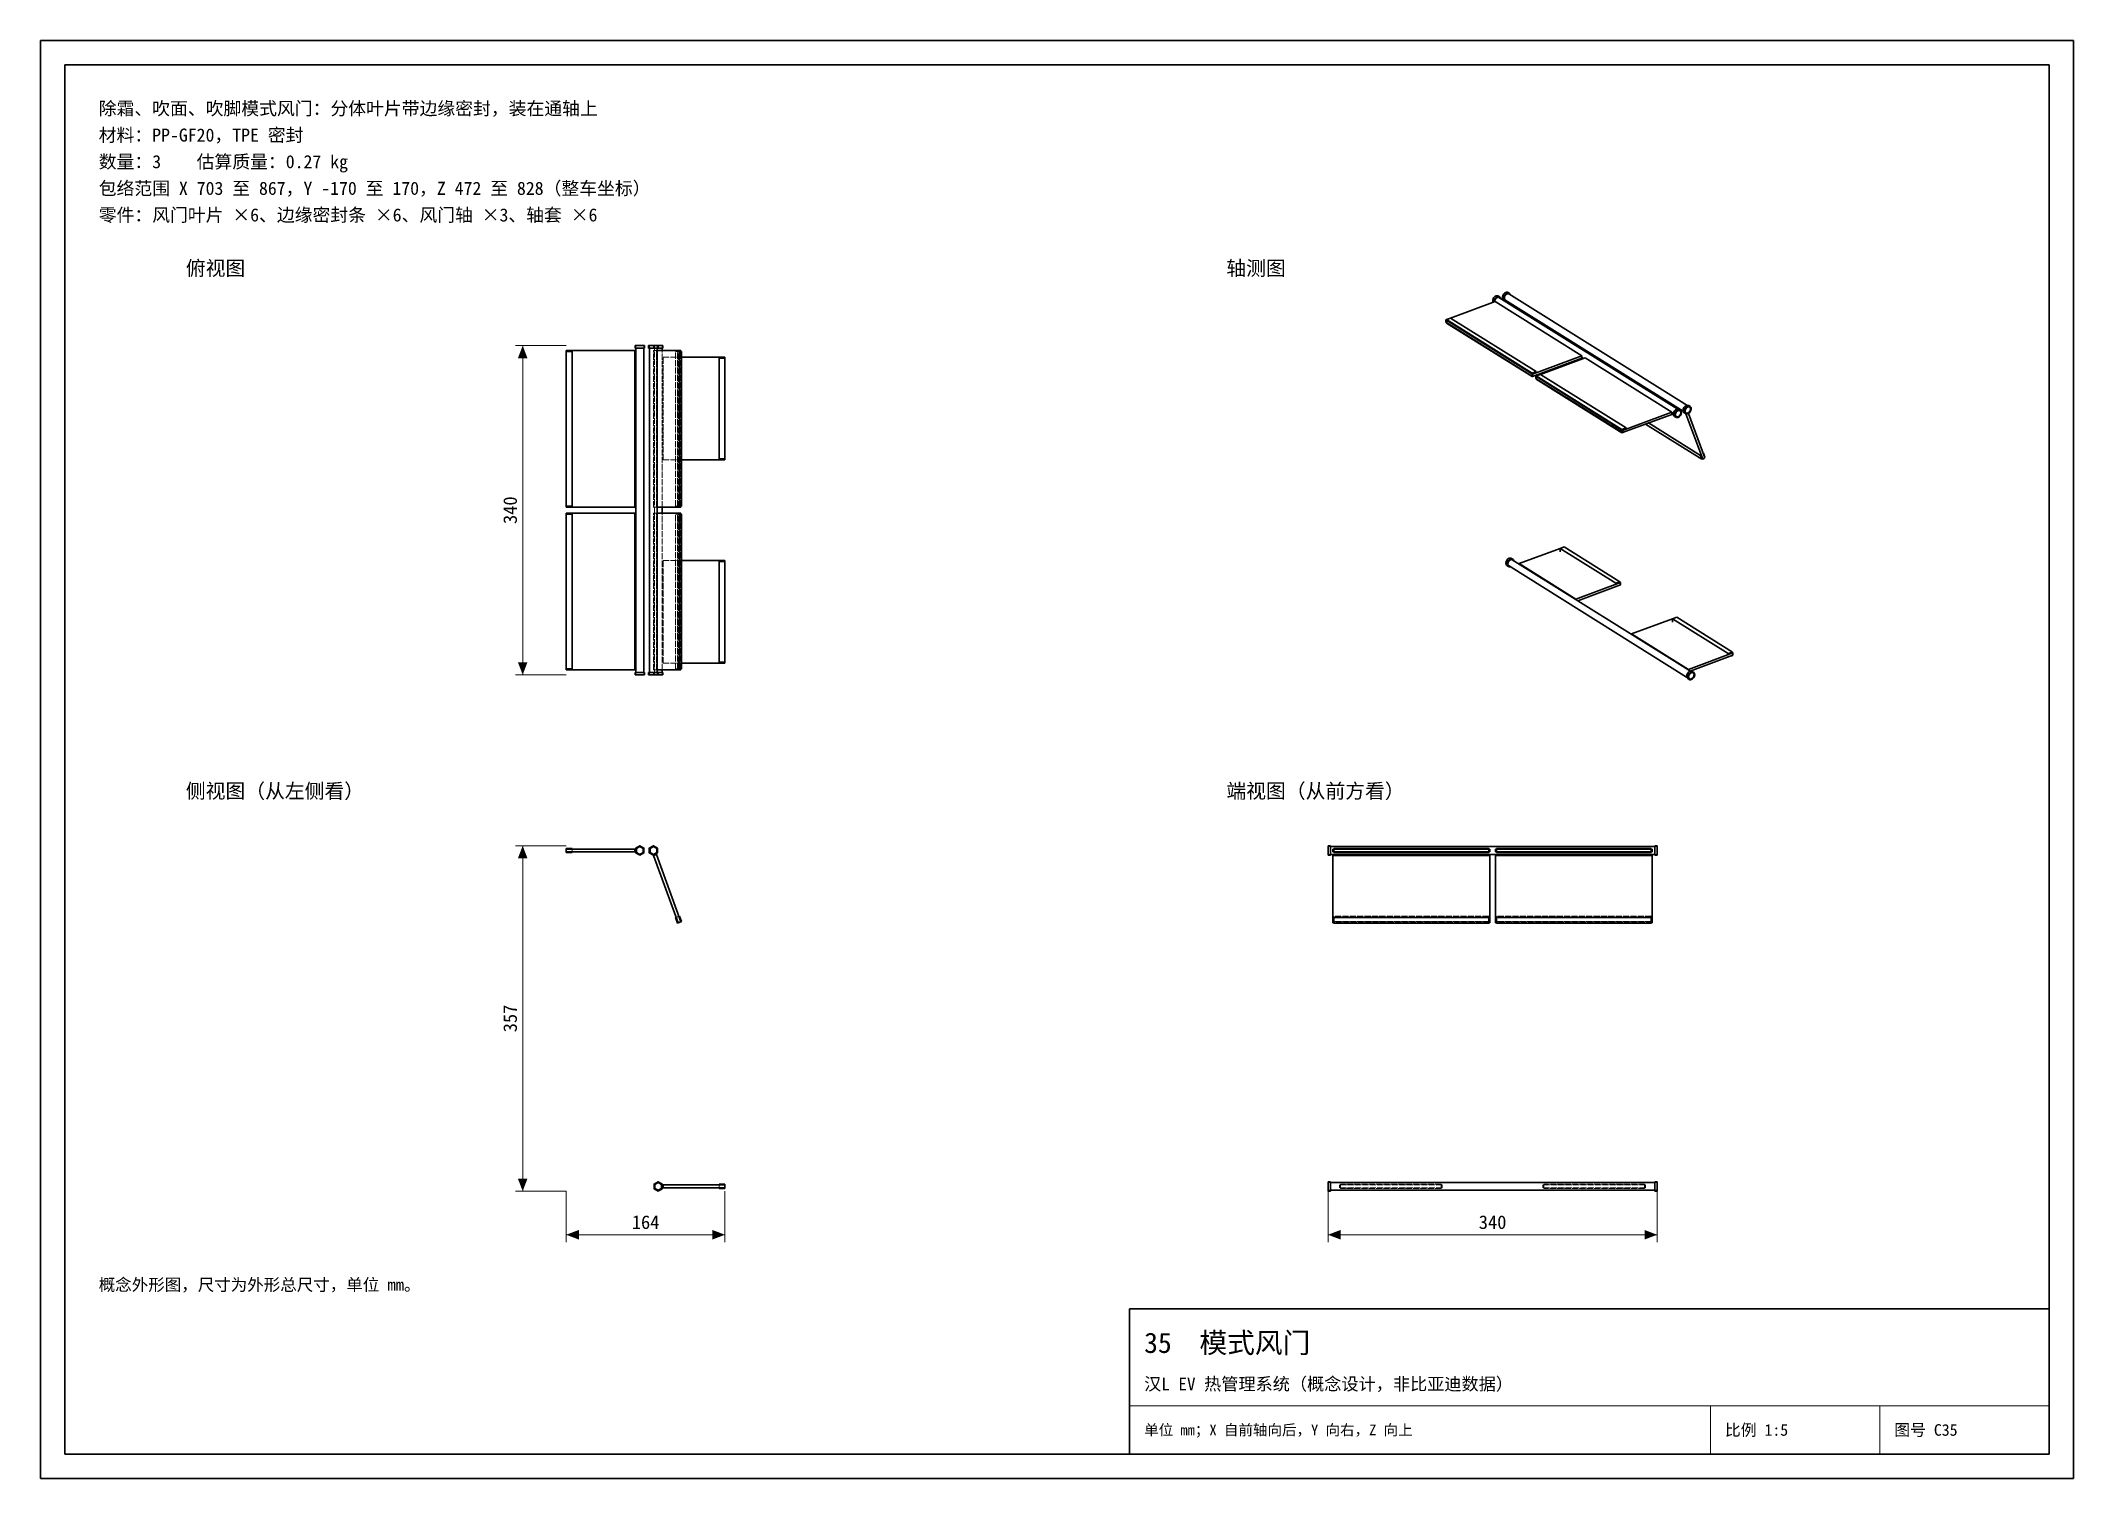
# Model space of a CAD drawing. Header units: millimetres. Extents: x 0 to 420, y 0 to 297.
import ezdxf
from ezdxf.enums import TextEntityAlignment as Align

# ---------------------------------------------------------------- set-up
doc = ezdxf.new("R2010")
doc.units = ezdxf.units.MM
doc.linetypes.add('DASHED', pattern=[1.524, 1.27, -0.254])
for name, color, linetype, lineweight, true_color in [('DIM', 7, 'Continuous', 18, 0x1e5aa0), ('FRAME', 7, 'Continuous', 35, 0x3c3c3c), ('HIDDEN', 7, 'DASHED', 13, 0x969696), ('OUTLINE', 7, 'Continuous', 35, 0x141414), ('TEXT', 7, 'Continuous', 18, 0x141414), ('THIN', 7, 'Continuous', 13, 0x6e6e6e)]:
    doc.layers.add(name, color=color, linetype=linetype, lineweight=lineweight, true_color=true_color)
doc.styles.add('ZH', font='simsun.ttc')

msp = doc.modelspace()

# ---------------------------------------------------------------- texts
at = {"layer": 'DIM', "style": 'ZH'}
for s, p in [('340', (97, 200)), ('357', (97, 95))]:
    msp.add_text(s, height=2.8, rotation=90, dxfattribs=at).set_placement(p, align=Align.MIDDLE_CENTER)
for s, p in [('164', (125, 52.92)), ('340', (300, 52.92))]:
    msp.add_text(s, height=2.8, dxfattribs=at).set_placement(p, align=Align.MIDDLE_CENTER)
at = {"layer": 'TEXT', "style": 'ZH'}
for s, height, p in [('除霜、吹面、吹脚模式风门：分体叶片带边缘密封，装在通轴上', 2.7, (12, 283)), ('材料：PP-GF20，TPE 密封', 2.7, (12, 277.5)), ('数量：3    估算质量：0.27 kg', 2.7, (12, 272)), ('包络范围 X 703 至 867，Y -170 至 170，Z 472 至 828（整车坐标）', 2.7, (12, 266.5)), ('零件：风门叶片 ×6、边缘密封条 ×6、风门轴 ×3、轴套 ×6', 2.7, (12, 261)), ('俯视图', 3, (30, 250)), ('轴测图', 3, (245, 250)), ('侧视图（从左侧看）', 3, (30, 142)), ('端视图（从前方看）', 3, (245, 142)), ('概念外形图，尺寸为外形总尺寸，单位 mm。', 2.5, (12, 40)), ('35  模式风门', 4.2, (228, 28)), ('汉L EV 热管理系统（概念设计，非比亚迪数据）', 2.6, (228, 19.5)), ('单位 mm；X 自前轴向后，Y 向右，Z 向上', 2.2, (228, 10)), ('比例 1:5', 2.4, (348, 10)), ('图号 C35', 2.4, (383, 10))]:
    msp.add_text(s, height=height, dxfattribs=at).set_placement(p, align=Align.MIDDLE_LEFT)

# ---------------------------------------------------------------- hatches: boundary and pattern name
at = {"layer": 'DIM'}
for points in [[(99.6, 234), (98.61, 231.4), (100.59, 231.4)], [(99.6, 166), (100.59, 168.6), (98.61, 168.6)], [(99.6, 130.68), (98.61, 128.08), (100.59, 128.08)], [(99.6, 59.32), (100.59, 61.92), (98.61, 61.92)], [(108.6, 50.32), (111.2, 49.33), (111.2, 51.31)], [(141.4, 50.32), (138.8, 51.31), (138.8, 49.33)], [(266, 50.32), (268.6, 49.33), (268.6, 51.31)], [(334, 50.32), (331.4, 51.31), (331.4, 49.33)]]:
    msp.add_hatch(color=7, dxfattribs=at).paths.add_polyline_path(points)

# ---------------------------------------------------------------- linework, layer by layer
for points in [[(108.6, 234), (98.1, 234)], [(99.6, 166), (99.6, 234)], [(108.6, 166), (98.1, 166)], [(108.6, 130.68), (98.1, 130.68)], [(99.6, 59.32), (99.6, 130.68)], [(108.6, 59.32), (98.1, 59.32)], [(108.6, 59.32), (108.6, 48.82)], [(141.4, 59.32), (141.4, 48.82)], [(266, 59.32), (266, 48.82)], [(334, 59.32), (334, 48.82)], [(108.6, 50.32), (141.4, 50.32)], [(266, 50.32), (334, 50.32)]]:
    msp.add_lwpolyline(points, dxfattribs=at)
at = {"layer": 'FRAME'}
for points in [[(0, 0), (420, 0), (420, 297), (0, 297)], [(5, 5), (415, 5), (415, 292), (5, 292)], [(225, 5), (415, 5), (415, 35), (225, 35)]]:
    msp.add_lwpolyline(points, close=True, dxfattribs=at)
at = {"layer": 'HIDDEN'}
for points in [[(108.6, 200.6), (108.6, 233)], [(122.8, 233), (108.6, 233)], [(108.6, 200.8), (108.6, 232.8)], [(108.6, 200.8), (108.6, 232.8)], [(109.8, 232.8), (108.6, 232.8)], [(109.8, 200.8), (109.8, 232.8)], [(122.8, 200.6), (122.8, 233)], [(124.78, 234), (124.45, 234), (124.13, 234), (123.8, 234), (123.47, 234), (123.15, 234), (122.82, 234)], [(124.78, 233.5), (124.45, 233.5), (124.13, 233.5), (123.8, 233.5), (123.47, 233.5), (123.15, 233.5), (122.82, 233.5)], [(124.61, 234), (124.34, 234), (124.07, 234), (123.8, 234), (123.53, 234), (123.26, 234), (122.99, 234)], [(122.99, 234), (123.13, 234), (123.26, 234), (123.4, 234), (123.53, 234), (123.67, 234), (123.8, 234)], [(122.99, 233.5), (122.99, 234)], [(124.61, 233.5), (124.34, 233.5), (124.07, 233.5), (123.8, 233.5), (123.53, 233.5), (123.26, 233.5), (122.99, 233.5)], [(122.99, 233.5), (123.13, 233.5), (123.26, 233.5), (123.4, 233.5), (123.53, 233.5), (123.67, 233.5), (123.8, 233.5)], [(124.6, 234), (124.33, 234), (124.07, 234), (123.8, 234), (123.53, 234), (123.27, 234), (123, 234)], [(123, 234), (123.13, 234), (123.27, 234), (123.4, 234), (123.53, 234), (123.67, 234), (123.8, 234)], [(123, 233.5), (123, 234)], [(123.8, 234), (123.93, 234), (124.07, 234), (124.2, 234), (124.33, 234), (124.47, 234), (124.6, 234)], [(123.8, 234), (123.94, 234), (124.07, 234), (124.2, 234), (124.34, 234), (124.47, 234), (124.61, 234)], [(123.8, 233.5), (123.94, 233.5), (124.07, 233.5), (124.2, 233.5), (124.34, 233.5), (124.47, 233.5), (124.61, 233.5)], [(124.6, 233.5), (124.6, 234)], [(124.61, 233.5), (124.61, 234)], [(127.58, 234), (127.25, 234), (126.93, 234), (126.6, 234), (126.27, 234), (125.95, 234), (125.62, 234)], [(127.58, 233.5), (127.25, 233.5), (126.93, 233.5), (126.6, 233.5), (126.27, 233.5), (125.95, 233.5), (125.62, 233.5)], [(127.41, 234), (127.14, 234), (126.87, 234), (126.6, 234), (126.33, 234), (126.06, 234), (125.79, 234)], [(125.79, 234), (125.93, 234), (126.06, 234), (126.2, 234), (126.33, 234), (126.47, 234), (126.6, 234)], [(125.79, 233.5), (125.79, 234)], [(127.41, 233.5), (127.14, 233.5), (126.87, 233.5), (126.6, 233.5), (126.33, 233.5), (126.06, 233.5), (125.79, 233.5)], [(125.79, 233.5), (125.93, 233.5), (126.06, 233.5), (126.2, 233.5), (126.33, 233.5), (126.47, 233.5), (126.6, 233.5)], [(127.4, 234), (127.13, 234), (126.87, 234), (126.6, 234), (126.33, 234), (126.07, 234), (125.8, 234)], [(125.8, 234), (125.93, 234), (126.07, 234), (126.2, 234), (126.33, 234), (126.47, 234), (126.6, 234)], [(125.8, 233.5), (125.8, 234)], [(126.6, 234), (126.73, 234), (126.87, 234), (127, 234), (127.13, 234), (127.27, 234), (127.4, 234)], [(126.6, 234), (126.73, 234), (126.87, 234), (127, 234), (127.14, 234), (127.27, 234), (127.41, 234)], [(126.6, 233.5), (126.73, 233.5), (126.87, 233.5), (127, 233.5), (127.14, 233.5), (127.27, 233.5), (127.41, 233.5)], [(128.58, 234), (128.25, 234), (127.93, 234), (127.6, 234), (127.27, 234), (126.95, 234), (126.62, 234)], [(126.62, 234), (126.78, 234), (126.94, 234), (127.1, 234), (127.26, 234), (127.42, 234), (127.58, 234)], [(126.62, 233.5), (126.62, 234)], [(128.58, 233.5), (128.25, 233.5), (127.93, 233.5), (127.6, 233.5), (127.27, 233.5), (126.95, 233.5), (126.62, 233.5)], [(126.62, 233.5), (126.78, 233.5), (126.94, 233.5), (127.1, 233.5), (127.26, 233.5), (127.42, 233.5), (127.58, 233.5)], [(127.22, 233), (126.66, 233)], [(126.66, 200.6), (126.66, 233)], [(126.66, 233), (131.72, 233)], [(128.41, 234), (128.14, 234), (127.87, 234), (127.6, 234), (127.33, 234), (127.06, 234), (126.79, 234)], [(126.79, 234), (126.93, 234), (127.06, 234), (127.2, 234), (127.33, 234), (127.47, 234), (127.6, 234)], [(126.79, 233.5), (126.79, 234)], [(128.41, 233.5), (128.14, 233.5), (127.87, 233.5), (127.6, 233.5), (127.33, 233.5), (127.06, 233.5), (126.79, 233.5)], [(126.79, 233.5), (126.93, 233.5), (127.06, 233.5), (127.2, 233.5), (127.33, 233.5), (127.47, 233.5), (127.6, 233.5)], [(128.4, 234), (128.13, 234), (127.87, 234), (127.6, 234), (127.33, 234), (127.07, 234), (126.8, 234)], [(126.8, 234), (126.93, 234), (127.07, 234), (127.2, 234), (127.33, 234), (127.47, 234), (127.6, 234)], [(126.8, 166), (126.8, 234)], [(127.22, 200.6), (127.22, 233)], [(127.22, 233), (127.4, 233)], [(127.4, 233.5), (127.4, 234)], [(127.41, 233.5), (127.41, 234)], [(127.6, 234), (127.73, 234), (127.87, 234), (128, 234), (128.13, 234), (128.27, 234), (128.4, 234)], [(127.6, 234), (127.73, 234), (127.87, 234), (128, 234), (128.14, 234), (128.28, 234), (128.41, 234)], [(127.6, 233.5), (127.73, 233.5), (127.87, 233.5), (128, 233.5), (128.14, 233.5), (128.28, 233.5), (128.41, 233.5)], [(128.4, 233.5), (128.4, 234)], [(128.4, 200.6), (128.4, 233)], [(128.41, 233.5), (128.41, 234)], [(128.6, 210.4), (128.6, 231.6)], [(128.6, 210.4), (128.6, 231.6)], [(128.6, 231.6), (132.42, 231.6)], [(128.6, 231.6), (141.4, 231.6)], [(132.01, 232.8), (131.18, 232.8)], [(131.18, 200.8), (131.18, 232.8)], [(131.18, 232.8), (131.59, 232.8)], [(132.42, 232.8), (131.59, 232.8)], [(131.59, 200.8), (131.59, 232.8)], [(132.29, 233), (131.72, 233)], [(131.72, 200.6), (131.72, 233)], [(132.29, 200.8), (132.29, 232.8)], [(140.2, 210.6), (140.2, 231.4)], [(140.2, 231.4), (141.4, 231.4)], [(141.4, 210.4), (141.4, 231.6)], [(141.4, 210.6), (141.4, 231.4)], [(141.4, 210.6), (141.4, 231.4)], [(128.6, 210.4), (132.42, 210.4)], [(128.6, 210.4), (141.4, 210.4)], [(140.2, 210.6), (141.4, 210.6)], [(109.8, 200.8), (108.6, 200.8)], [(122.8, 200.6), (108.6, 200.6)], [(108.6, 167), (108.6, 199.4)], [(122.8, 199.4), (108.6, 199.4)], [(108.6, 167.2), (108.6, 199.2)], [(108.6, 167.2), (108.6, 199.2)], [(109.8, 199.2), (108.6, 199.2)], [(109.8, 167.2), (109.8, 199.2)], [(122.8, 167), (122.8, 199.4)], [(127.22, 200.6), (126.66, 200.6)], [(126.66, 200.6), (131.72, 200.6)], [(127.22, 199.4), (126.66, 199.4)], [(126.66, 167), (126.66, 199.4)], [(126.66, 199.4), (131.72, 199.4)], [(127.22, 200.6), (127.4, 200.6)], [(127.22, 167), (127.22, 199.4)], [(127.22, 199.4), (127.4, 199.4)], [(128.4, 167), (128.4, 199.4)], [(132.01, 200.8), (131.18, 200.8)], [(131.18, 200.8), (131.59, 200.8)], [(132.01, 199.2), (131.18, 199.2)], [(131.18, 167.2), (131.18, 199.2)], [(131.18, 199.2), (131.59, 199.2)], [(132.42, 200.8), (131.59, 200.8)], [(132.42, 199.2), (131.59, 199.2)], [(131.59, 167.2), (131.59, 199.2)], [(132.29, 200.6), (131.72, 200.6)], [(132.29, 199.4), (131.72, 199.4)], [(131.72, 167), (131.72, 199.4)], [(132.29, 167.2), (132.29, 199.2)], [(128.6, 168.4), (128.6, 189.6)], [(128.6, 168.4), (128.6, 189.6)], [(128.6, 189.6), (132.42, 189.6)], [(128.6, 189.6), (141.4, 189.6)], [(140.2, 168.6), (140.2, 189.4)], [(140.2, 189.4), (141.4, 189.4)], [(141.4, 168.4), (141.4, 189.6)], [(141.4, 168.6), (141.4, 189.4)], [(141.4, 168.6), (141.4, 189.4)], [(128.6, 168.4), (132.42, 168.4)], [(128.6, 168.4), (141.4, 168.4)], [(140.2, 168.6), (141.4, 168.6)], [(109.8, 167.2), (108.6, 167.2)], [(122.8, 167), (108.6, 167)], [(122.82, 166.5), (122.98, 166.5), (123.15, 166.5), (123.31, 166.5), (123.47, 166.5), (123.64, 166.5), (123.8, 166.5)], [(122.82, 166), (122.98, 166), (123.15, 166), (123.31, 166), (123.47, 166), (123.64, 166), (123.8, 166)], [(124.61, 166.5), (124.34, 166.5), (124.07, 166.5), (123.8, 166.5), (123.53, 166.5), (123.26, 166.5), (122.99, 166.5)], [(122.99, 166.5), (123.13, 166.5), (123.26, 166.5), (123.4, 166.5), (123.53, 166.5), (123.67, 166.5), (123.8, 166.5)], [(122.99, 166.5), (122.99, 166)], [(124.61, 166), (124.34, 166), (124.07, 166), (123.8, 166), (123.53, 166), (123.26, 166), (122.99, 166)], [(122.99, 166), (123.13, 166), (123.26, 166), (123.4, 166), (123.53, 166), (123.67, 166), (123.8, 166)], [(123, 166), (123, 166.5)], [(124.6, 166), (124.33, 166), (124.07, 166), (123.8, 166), (123.53, 166), (123.27, 166), (123, 166)], [(123, 166), (123.13, 166), (123.27, 166), (123.4, 166), (123.53, 166), (123.67, 166), (123.8, 166)], [(123.8, 166.5), (123.96, 166.5), (124.13, 166.5), (124.29, 166.5), (124.45, 166.5), (124.62, 166.5), (124.78, 166.5)], [(123.8, 166.5), (123.94, 166.5), (124.07, 166.5), (124.2, 166.5), (124.34, 166.5), (124.47, 166.5), (124.61, 166.5)], [(123.8, 166), (123.93, 166), (124.07, 166), (124.2, 166), (124.33, 166), (124.47, 166), (124.6, 166)], [(123.8, 166), (123.96, 166), (124.13, 166), (124.29, 166), (124.45, 166), (124.62, 166), (124.78, 166)], [(123.8, 166), (123.94, 166), (124.07, 166), (124.2, 166), (124.34, 166), (124.47, 166), (124.61, 166)], [(124.6, 166), (124.6, 166.5)], [(124.61, 166.5), (124.61, 166)], [(125.62, 166.5), (125.78, 166.5), (125.95, 166.5), (126.11, 166.5), (126.27, 166.5), (126.44, 166.5), (126.6, 166.5)], [(125.62, 166), (125.78, 166), (125.95, 166), (126.11, 166), (126.27, 166), (126.44, 166), (126.6, 166)], [(127.41, 166.5), (127.14, 166.5), (126.87, 166.5), (126.6, 166.5), (126.33, 166.5), (126.06, 166.5), (125.79, 166.5)], [(125.79, 166.5), (125.93, 166.5), (126.06, 166.5), (126.2, 166.5), (126.33, 166.5), (126.47, 166.5), (126.6, 166.5)], [(125.79, 166.5), (125.79, 166)], [(127.41, 166), (127.14, 166), (126.87, 166), (126.6, 166), (126.33, 166), (126.06, 166), (125.79, 166)], [(125.79, 166), (125.93, 166), (126.06, 166), (126.2, 166), (126.33, 166), (126.47, 166), (126.6, 166)], [(125.8, 166), (125.8, 166.5)], [(127.4, 166), (127.13, 166), (126.87, 166), (126.6, 166), (126.33, 166), (126.07, 166), (125.8, 166)], [(125.8, 166), (125.93, 166), (126.07, 166), (126.2, 166), (126.33, 166), (126.47, 166), (126.6, 166)], [(126.6, 166.5), (126.76, 166.5), (126.93, 166.5), (127.09, 166.5), (127.25, 166.5), (127.42, 166.5), (127.58, 166.5)], [(126.6, 166.5), (126.73, 166.5), (126.87, 166.5), (127, 166.5), (127.14, 166.5), (127.27, 166.5), (127.41, 166.5)], [(126.6, 166), (126.73, 166), (126.87, 166), (127, 166), (127.13, 166), (127.27, 166), (127.4, 166)], [(126.6, 166), (126.76, 166), (126.93, 166), (127.09, 166), (127.25, 166), (127.42, 166), (127.58, 166)], [(126.6, 166), (126.73, 166), (126.87, 166), (127, 166), (127.14, 166), (127.27, 166), (127.41, 166)], [(127.58, 166.5), (127.42, 166.5), (127.26, 166.5), (127.1, 166.5), (126.94, 166.5), (126.78, 166.5), (126.62, 166.5)], [(126.62, 166.5), (126.78, 166.5), (126.95, 166.5), (127.11, 166.5), (127.27, 166.5), (127.44, 166.5), (127.6, 166.5)], [(126.62, 166.5), (126.62, 166)], [(127.58, 166), (127.42, 166), (127.26, 166), (127.1, 166), (126.94, 166), (126.78, 166), (126.62, 166)], [(126.62, 166), (126.78, 166), (126.95, 166), (127.11, 166), (127.27, 166), (127.44, 166), (127.6, 166)], [(127.22, 167), (126.66, 167)], [(126.66, 167), (131.72, 167)], [(128.41, 166.5), (128.14, 166.5), (127.87, 166.5), (127.6, 166.5), (127.33, 166.5), (127.06, 166.5), (126.79, 166.5)], [(126.79, 166.5), (126.93, 166.5), (127.06, 166.5), (127.2, 166.5), (127.33, 166.5), (127.47, 166.5), (127.6, 166.5)], [(126.79, 166.5), (126.79, 166)], [(128.41, 166), (128.14, 166), (127.87, 166), (127.6, 166), (127.33, 166), (127.06, 166), (126.79, 166)], [(126.79, 166), (126.93, 166), (127.06, 166), (127.2, 166), (127.33, 166), (127.47, 166), (127.6, 166)], [(128.4, 166), (128.13, 166), (127.87, 166), (127.6, 166), (127.33, 166), (127.07, 166), (126.8, 166)], [(126.8, 166), (126.93, 166), (127.07, 166), (127.2, 166), (127.33, 166), (127.47, 166), (127.6, 166)], [(127.22, 167), (127.4, 167)], [(127.4, 166), (127.4, 166.5)], [(127.41, 166.5), (127.41, 166)], [(127.6, 166.5), (127.76, 166.5), (127.93, 166.5), (128.09, 166.5), (128.25, 166.5), (128.42, 166.5), (128.58, 166.5)], [(127.6, 166.5), (127.73, 166.5), (127.87, 166.5), (128, 166.5), (128.14, 166.5), (128.28, 166.5), (128.41, 166.5)], [(127.6, 166), (127.73, 166), (127.87, 166), (128, 166), (128.13, 166), (128.27, 166), (128.4, 166)], [(127.6, 166), (127.76, 166), (127.93, 166), (128.09, 166), (128.25, 166), (128.42, 166), (128.58, 166)], [(127.6, 166), (127.73, 166), (127.87, 166), (128, 166), (128.14, 166), (128.28, 166), (128.41, 166)], [(128.4, 166), (128.4, 166.5)], [(128.41, 166.5), (128.41, 166)], [(132.01, 167.2), (131.18, 167.2)], [(131.18, 167.2), (131.59, 167.2)], [(132.42, 167.2), (131.59, 167.2)], [(132.29, 167), (131.72, 167)], [(123.8, 128.72), (124.65, 129.21), (124.65, 130.19), (123.8, 130.68), (122.95, 130.19), (122.95, 129.21), (123.8, 128.72)], [(123.8, 130.68), (124.65, 130.19), (124.65, 129.21), (123.8, 128.72), (122.95, 129.21), (122.95, 130.19), (123.8, 130.68)], [(123.8, 130.68), (124.65, 130.19), (124.65, 129.21), (123.8, 128.72), (122.95, 129.21), (122.95, 130.19), (123.8, 130.68)], [(123.8, 128.89), (124.5, 129.3), (124.5, 130.11), (123.8, 130.51), (123.1, 130.11), (123.1, 129.3), (123.8, 128.89)], [(123.8, 130.51), (124.5, 130.11), (124.5, 129.3), (123.8, 128.89), (123.1, 129.3), (123.1, 130.11), (123.8, 130.51)], [(123.8, 130.51), (124.5, 130.11), (124.5, 129.3), (123.8, 128.89), (123.1, 129.3), (123.1, 130.11), (123.8, 130.51)], [(123.8, 130.5), (124.49, 130.1), (124.49, 129.3), (123.8, 128.9), (123.11, 129.3), (123.11, 130.1), (123.8, 130.5)], [(126.6, 128.72), (127.45, 129.21), (127.45, 130.19), (126.6, 130.68), (125.75, 130.19), (125.75, 129.21), (126.6, 128.72)], [(126.6, 130.68), (127.45, 130.19), (127.45, 129.21), (126.6, 128.72), (125.75, 129.21), (125.75, 130.19), (126.6, 130.68)], [(126.6, 130.68), (127.45, 130.19), (127.45, 129.21), (126.6, 128.72), (125.75, 129.21), (125.75, 130.19), (126.6, 130.68)], [(126.6, 128.89), (127.3, 129.3), (127.3, 130.11), (126.6, 130.51), (125.9, 130.11), (125.9, 129.3), (126.6, 128.89)], [(126.6, 130.51), (127.3, 130.11), (127.3, 129.3), (126.6, 128.89), (125.9, 129.3), (125.9, 130.11), (126.6, 130.51)], [(126.6, 130.51), (127.3, 130.11), (127.3, 129.3), (126.6, 128.89), (125.9, 129.3), (125.9, 130.11), (126.6, 130.51)], [(126.6, 130.5), (127.29, 130.1), (127.29, 129.3), (126.6, 128.9), (125.91, 129.3), (125.91, 130.1), (126.6, 130.5)], [(266, 130.68), (266, 130.35), (266, 130.03), (266, 129.7), (266, 129.37), (266, 129.05), (266, 128.72)], [(266, 130.68), (266, 130.35), (266, 130.03), (266, 129.7), (266, 129.37), (266, 129.05), (266, 128.72)], [(266, 128.72), (266, 129.05), (266, 129.37), (266, 129.7), (266, 130.03), (266, 130.35), (266, 130.68)], [(266.5, 130.68), (266, 130.68)], [(266, 130.51), (266, 130.24), (266, 129.97), (266, 129.7), (266, 129.43), (266, 129.16), (266, 128.89)], [(266, 128.89), (266, 129.16), (266, 129.43), (266, 129.7), (266, 129.97), (266, 130.24), (266, 130.51)], [(266.5, 130.51), (266, 130.51)], [(266, 130.51), (266, 130.24), (266, 129.97), (266, 129.7), (266, 129.43), (266, 129.16), (266, 128.89)], [(266, 128.89), (266, 129.16), (266, 129.43), (266, 129.7), (266, 129.97), (266, 130.24), (266, 130.51)], [(266.5, 130.51), (266, 130.51)], [(266, 130.5), (266, 130.23), (266, 129.97), (266, 129.7), (266, 129.43), (266, 129.17), (266, 128.9)], [(266, 128.9), (266, 129.17), (266, 129.43), (266, 129.7), (266, 129.97), (266, 130.23), (266, 130.5)], [(266.5, 130.5), (266, 130.5)], [(266, 130.5), (266, 130.23), (266, 129.97), (266, 129.7), (266, 129.43), (266, 129.17), (266, 128.9)], [(266, 128.9), (266, 129.17), (266, 129.43), (266, 129.7), (266, 129.97), (266, 130.23), (266, 130.5)], [(334, 130.5), (266, 130.5)], [(266.5, 130.68), (266.5, 130.35), (266.5, 130.03), (266.5, 129.7), (266.5, 129.37), (266.5, 129.05), (266.5, 128.72)], [(266.5, 130.68), (266.5, 130.35), (266.5, 130.03), (266.5, 129.7), (266.5, 129.37), (266.5, 129.05), (266.5, 128.72)], [(266.5, 128.72), (266.5, 129.05), (266.5, 129.37), (266.5, 129.7), (266.5, 130.03), (266.5, 130.35), (266.5, 130.68)], [(266.5, 130.51), (266.5, 130.24), (266.5, 129.97), (266.5, 129.7), (266.5, 129.43), (266.5, 129.16), (266.5, 128.89)], [(266.5, 128.89), (266.5, 129.16), (266.5, 129.43), (266.5, 129.7), (266.5, 129.97), (266.5, 130.24), (266.5, 130.51)], [(266.5, 130.51), (266.5, 130.24), (266.5, 129.97), (266.5, 129.7), (266.5, 129.43), (266.5, 129.16), (266.5, 128.89)], [(266.5, 128.89), (266.5, 129.16), (266.5, 129.43), (266.5, 129.7), (266.5, 129.97), (266.5, 130.24), (266.5, 130.51)], [(333.5, 128.72), (333.5, 129.05), (333.5, 129.37), (333.5, 129.7), (333.5, 130.03), (333.5, 130.35), (333.5, 130.68)], [(333.5, 128.72), (333.5, 129.05), (333.5, 129.37), (333.5, 129.7), (333.5, 130.03), (333.5, 130.35), (333.5, 130.68)], [(333.5, 130.68), (333.5, 130.35), (333.5, 130.03), (333.5, 129.7), (333.5, 129.37), (333.5, 129.05), (333.5, 128.72)], [(333.5, 130.68), (334, 130.68)], [(333.5, 128.89), (333.5, 129.16), (333.5, 129.43), (333.5, 129.7), (333.5, 129.97), (333.5, 130.24), (333.5, 130.51)], [(333.5, 130.51), (333.5, 130.24), (333.5, 129.97), (333.5, 129.7), (333.5, 129.43), (333.5, 129.16), (333.5, 128.89)], [(333.5, 128.89), (333.5, 129.16), (333.5, 129.43), (333.5, 129.7), (333.5, 129.97), (333.5, 130.24), (333.5, 130.51)], [(333.5, 130.51), (333.5, 130.24), (333.5, 129.97), (333.5, 129.7), (333.5, 129.43), (333.5, 129.16), (333.5, 128.89)], [(333.5, 130.51), (334, 130.51)], [(333.5, 130.51), (334, 130.51)], [(334, 130.5), (333.5, 130.5)], [(334, 128.72), (334, 129.05), (334, 129.37), (334, 129.7), (334, 130.03), (334, 130.35), (334, 130.68)], [(334, 128.72), (334, 129.05), (334, 129.37), (334, 129.7), (334, 130.03), (334, 130.35), (334, 130.68)], [(334, 130.68), (334, 130.35), (334, 130.03), (334, 129.7), (334, 129.37), (334, 129.05), (334, 128.72)], [(334, 128.89), (334, 129.16), (334, 129.43), (334, 129.7), (334, 129.97), (334, 130.24), (334, 130.51)], [(334, 130.51), (334, 130.24), (334, 129.97), (334, 129.7), (334, 129.43), (334, 129.16), (334, 128.89)], [(334, 128.89), (334, 129.16), (334, 129.43), (334, 129.7), (334, 129.97), (334, 130.24), (334, 130.51)], [(334, 130.51), (334, 130.24), (334, 129.97), (334, 129.7), (334, 129.43), (334, 129.16), (334, 128.89)], [(334, 130.5), (334, 130.23), (334, 129.97), (334, 129.7), (334, 129.43), (334, 129.17), (334, 128.9)], [(334, 128.9), (334, 129.17), (334, 129.43), (334, 129.7), (334, 129.97), (334, 130.23), (334, 130.5)], [(334, 130.5), (334, 130.23), (334, 129.97), (334, 129.7), (334, 129.43), (334, 129.17), (334, 128.9)], [(334, 128.9), (334, 129.17), (334, 129.43), (334, 129.7), (334, 129.97), (334, 130.23), (334, 130.5)], [(108.6, 129.26), (108.6, 130.14)], [(109.8, 130.14), (108.6, 130.14)], [(108.6, 129.26), (108.6, 130.14)], [(108.6, 129.26), (108.6, 130.14)], [(109.8, 130.14), (108.6, 130.14)], [(109.8, 130.14), (108.6, 130.14)], [(108.6, 129.4), (108.6, 130)], [(122.8, 130), (108.6, 130)], [(108.6, 129.4), (108.6, 130)], [(108.6, 129.4), (108.6, 130)], [(122.8, 130), (108.6, 130)], [(122.8, 130), (108.6, 130)], [(108.6, 129.4), (108.6, 130)], [(122.8, 129.4), (108.6, 129.4)], [(122.8, 129.4), (108.6, 129.4)], [(122.8, 129.4), (108.6, 129.4)], [(109.8, 129.26), (108.6, 129.26)], [(109.8, 129.26), (108.6, 129.26)], [(109.8, 129.26), (108.6, 129.26)], [(109.8, 129.26), (109.8, 130.14)], [(109.8, 129.26), (109.8, 130.14)], [(109.8, 129.26), (109.8, 130.14)], [(109.8, 129.4), (109.8, 130)], [(122.8, 129.4), (122.8, 130)], [(122.8, 129.4), (122.8, 130)], [(122.8, 129.4), (122.8, 130)], [(127.22, 128.86), (126.66, 128.66)], [(127.22, 128.86), (126.66, 128.66)], [(127.22, 128.86), (126.66, 128.66)], [(126.66, 128.66), (131.72, 114.75)], [(126.66, 128.66), (131.72, 114.75)], [(126.66, 128.66), (131.72, 114.75)], [(127.22, 128.86), (132.29, 114.96)], [(127.22, 128.86), (132.29, 114.96)], [(127.22, 128.86), (132.29, 114.96)], [(266.5, 128.9), (266, 128.9)], [(334, 128.9), (266, 128.9)], [(266.5, 128.89), (266, 128.89)], [(266.5, 128.89), (266, 128.89)], [(266.5, 128.72), (266, 128.72)], [(267, 129.4), (267, 130)], [(299.4, 130), (267, 130)], [(299.4, 129.4), (267, 129.4)], [(267, 128.86), (267, 114.96)], [(267.2, 129.26), (267.2, 130.14)], [(299.2, 130.14), (267.2, 130.14)], [(299.2, 129.26), (267.2, 129.26)], [(299.2, 129.26), (299.2, 130.14)], [(299.4, 129.4), (299.4, 130)], [(299.4, 128.86), (299.4, 114.96)], [(300.6, 129.4), (300.6, 130)], [(333, 130), (300.6, 130)], [(333, 129.4), (300.6, 129.4)], [(300.6, 128.86), (300.6, 114.96)], [(300.8, 129.26), (300.8, 130.14)], [(332.8, 130.14), (300.8, 130.14)], [(332.8, 129.26), (300.8, 129.26)], [(332.8, 129.26), (332.8, 130.14)], [(333, 129.4), (333, 130)], [(333, 128.86), (333, 114.96)], [(334, 128.9), (333.5, 128.9)], [(333.5, 128.89), (334, 128.89)], [(333.5, 128.89), (334, 128.89)], [(333.5, 128.72), (334, 128.72)], [(132.01, 116.13), (131.18, 115.83)], [(132.01, 116.13), (131.18, 115.83)], [(132.01, 116.13), (131.18, 115.83)], [(131.18, 115.83), (131.59, 114.7)], [(131.18, 115.83), (131.59, 114.7)], [(131.18, 115.83), (131.59, 114.7)], [(131.88, 116.08), (131.31, 115.88)], [(132.42, 115), (131.59, 114.7)], [(132.42, 115), (131.59, 114.7)], [(132.42, 115), (131.59, 114.7)], [(132.29, 114.96), (131.72, 114.75)], [(132.29, 114.96), (131.72, 114.75)], [(132.29, 114.96), (131.72, 114.75)], [(132.29, 114.96), (131.72, 114.75)], [(132.01, 116.13), (132.42, 115)], [(132.01, 116.13), (132.42, 115)], [(132.01, 116.13), (132.42, 115)], [(299.4, 114.96), (267, 114.96)], [(267, 114.96), (267, 114.75)], [(299.2, 116.13), (267.2, 116.13)], [(267.2, 116.13), (267.2, 115.83)], [(267.2, 116.13), (267.2, 115)], [(299.2, 115), (267.2, 115)], [(267.2, 115), (267.2, 114.7)], [(299.2, 114.75), (267.2, 114.75)], [(299.2, 116.13), (299.2, 115.83)], [(299.2, 116.13), (299.2, 115)], [(299.2, 115), (299.2, 114.7)], [(299.4, 114.96), (299.4, 114.75)], [(333, 114.96), (300.6, 114.96)], [(300.6, 114.96), (300.6, 114.75)], [(332.8, 116.13), (300.8, 116.13)], [(300.8, 116.13), (300.8, 115.83)], [(300.8, 116.13), (300.8, 115)], [(332.8, 115), (300.8, 115)], [(300.8, 115), (300.8, 114.7)], [(332.8, 114.75), (300.8, 114.75)], [(332.8, 116.13), (332.8, 115.83)], [(332.8, 116.13), (332.8, 115)], [(332.8, 115), (332.8, 114.7)], [(333, 114.96), (333, 114.75)], [(127.6, 59.32), (128.45, 59.81), (128.45, 60.79), (127.6, 61.28), (126.75, 60.79), (126.75, 59.81), (127.6, 59.32)], [(127.6, 61.28), (128.45, 60.79), (128.45, 59.81), (127.6, 59.32), (126.75, 59.81), (126.75, 60.79), (127.6, 61.28)], [(127.6, 61.28), (128.45, 60.79), (128.45, 59.81), (127.6, 59.32), (126.75, 59.81), (126.75, 60.79), (127.6, 61.28)], [(127.6, 59.49), (128.3, 59.89), (128.3, 60.7), (127.6, 61.11), (126.9, 60.7), (126.9, 59.89), (127.6, 59.49)], [(127.6, 61.11), (128.3, 60.7), (128.3, 59.89), (127.6, 59.49), (126.9, 59.89), (126.9, 60.7), (127.6, 61.11)], [(127.6, 61.11), (128.3, 60.7), (128.3, 59.89), (127.6, 59.49), (126.9, 59.89), (126.9, 60.7), (127.6, 61.11)], [(127.6, 61.1), (128.29, 60.7), (128.29, 59.9), (127.6, 59.5), (126.91, 59.9), (126.91, 60.7), (127.6, 61.1)], [(128.6, 60.6), (128.6, 60)], [(128.6, 60.6), (141.4, 60.6)], [(128.6, 60.6), (128.6, 60)], [(128.6, 60.6), (128.6, 60)], [(128.6, 60.6), (141.4, 60.6)], [(128.6, 60.6), (141.4, 60.6)], [(128.6, 60), (141.4, 60)], [(128.6, 60), (141.4, 60)], [(128.6, 60), (141.4, 60)], [(140.2, 60.74), (140.2, 59.86)], [(140.2, 60.74), (141.4, 60.74)], [(140.2, 60.74), (140.2, 59.86)], [(140.2, 60.74), (140.2, 59.86)], [(140.2, 60.74), (141.4, 60.74)], [(140.2, 60.74), (141.4, 60.74)], [(140.2, 60.6), (140.2, 60)], [(140.2, 59.86), (141.4, 59.86)], [(140.2, 59.86), (141.4, 59.86)], [(140.2, 59.86), (141.4, 59.86)], [(141.4, 60.74), (141.4, 59.86)], [(141.4, 60.74), (141.4, 59.86)], [(141.4, 60.74), (141.4, 59.86)], [(141.4, 60.6), (141.4, 60)], [(141.4, 60.6), (141.4, 60)], [(141.4, 60.6), (141.4, 60)], [(141.4, 60.6), (141.4, 60)], [(266, 61.28), (266, 60.95), (266, 60.63), (266, 60.3), (266, 59.97), (266, 59.65), (266, 59.32)], [(266, 61.11), (266, 60.84), (266, 60.57), (266, 60.3), (266, 60.03), (266, 59.76), (266, 59.49)], [(266, 59.49), (266, 59.76), (266, 60.03), (266, 60.3), (266, 60.57), (266, 60.84), (266, 61.11)], [(266.5, 61.11), (266, 61.11)], [(266, 61.1), (266, 60.83), (266, 60.57), (266, 60.3), (266, 60.03), (266, 59.77), (266, 59.5)], [(266, 59.5), (266, 59.77), (266, 60.03), (266, 60.3), (266, 60.57), (266, 60.83), (266, 61.1)], [(266.5, 61.1), (266, 61.1)], [(266.5, 59.5), (266, 59.5)], [(266.5, 59.49), (266, 59.49)], [(266.5, 61.28), (266.5, 60.95), (266.5, 60.63), (266.5, 60.3), (266.5, 59.97), (266.5, 59.65), (266.5, 59.32)], [(266.5, 61.11), (266.5, 60.84), (266.5, 60.57), (266.5, 60.3), (266.5, 60.03), (266.5, 59.76), (266.5, 59.49)], [(266.5, 59.49), (266.5, 59.76), (266.5, 60.03), (266.5, 60.3), (266.5, 60.57), (266.5, 60.84), (266.5, 61.11)], [(289.6, 60.6), (268.4, 60.6)], [(268.4, 60.6), (268.4, 60)], [(289.6, 60.6), (268.4, 60.6)], [(268.4, 60.6), (268.4, 60)], [(289.6, 60), (268.4, 60)], [(289.6, 60), (268.4, 60)], [(289.4, 60.74), (268.6, 60.74)], [(268.6, 60.74), (268.6, 59.86)], [(289.4, 60.74), (268.6, 60.74)], [(268.6, 60.74), (268.6, 59.86)], [(289.4, 59.86), (268.6, 59.86)], [(289.4, 59.86), (268.6, 59.86)], [(289.4, 60.74), (289.4, 59.86)], [(289.4, 60.74), (289.4, 59.86)], [(289.6, 60.6), (289.6, 60)], [(289.6, 60.6), (289.6, 60)], [(331.6, 60.6), (310.4, 60.6)], [(310.4, 60.6), (310.4, 60)], [(331.6, 60.6), (310.4, 60.6)], [(310.4, 60.6), (310.4, 60)], [(331.6, 60), (310.4, 60)], [(331.6, 60), (310.4, 60)], [(331.4, 60.74), (310.6, 60.74)], [(310.6, 60.74), (310.6, 59.86)], [(331.4, 60.74), (310.6, 60.74)], [(310.6, 60.74), (310.6, 59.86)], [(331.4, 59.86), (310.6, 59.86)], [(331.4, 59.86), (310.6, 59.86)], [(331.4, 60.74), (331.4, 59.86)], [(331.4, 60.74), (331.4, 59.86)], [(331.6, 60.6), (331.6, 60)], [(331.6, 60.6), (331.6, 60)], [(333.5, 59.32), (333.5, 59.65), (333.5, 59.97), (333.5, 60.3), (333.5, 60.63), (333.5, 60.95), (333.5, 61.28)], [(333.5, 59.49), (333.5, 59.76), (333.5, 60.03), (333.5, 60.3), (333.5, 60.57), (333.5, 60.84), (333.5, 61.11)], [(333.5, 61.11), (333.5, 60.84), (333.5, 60.57), (333.5, 60.3), (333.5, 60.03), (333.5, 59.76), (333.5, 59.49)], [(333.5, 61.11), (334, 61.11)], [(334, 61.1), (333.5, 61.1)], [(334, 59.5), (333.5, 59.5)], [(333.5, 59.49), (334, 59.49)], [(334, 59.32), (334, 59.65), (334, 59.97), (334, 60.3), (334, 60.63), (334, 60.95), (334, 61.28)], [(334, 59.49), (334, 59.76), (334, 60.03), (334, 60.3), (334, 60.57), (334, 60.84), (334, 61.11)], [(334, 61.11), (334, 60.84), (334, 60.57), (334, 60.3), (334, 60.03), (334, 59.76), (334, 59.49)], [(334, 61.1), (334, 60.83), (334, 60.57), (334, 60.3), (334, 60.03), (334, 59.77), (334, 59.5)], [(334, 59.5), (334, 59.77), (334, 60.03), (334, 60.3), (334, 60.57), (334, 60.83), (334, 61.1)]]:
    msp.add_lwpolyline(points, dxfattribs=at)
at = {"layer": 'OUTLINE'}
for points in [[(300.07, 242.92), (300.02, 243.19), (300.05, 243.46), (300.14, 243.71), (300.29, 243.93), (300.49, 244.12), (300.72, 244.26)], [(300.29, 243.01), (300.31, 243.23), (300.38, 243.45), (300.49, 243.65), (300.63, 243.83), (300.8, 243.98), (301, 244.08)], [(300.42, 243.05), (300.43, 243.24), (300.48, 243.42), (300.57, 243.59), (300.69, 243.73), (300.83, 243.86), (301, 243.95)], [(300.72, 244.26), (300.8, 244.28), (300.88, 244.29), (300.96, 244.3), (301.04, 244.29), (301.12, 244.27), (301.19, 244.23)], [(301, 244.08), (301.07, 244.11), (301.16, 244.12), (301.24, 244.12), (301.32, 244.12), (301.4, 244.09), (301.47, 244.06)], [(301, 243.95), (301.06, 243.97), (301.13, 243.98), (301.19, 243.98), (301.26, 243.97), (301.33, 243.96), (301.39, 243.93)], [(301.47, 244.06), (301.19, 244.23)], [(338.13, 220.93), (301.31, 243.96)], [(301.39, 243.93), (301.4, 243.92), (301.41, 243.91), (301.42, 243.9), (301.43, 243.89), (301.44, 243.88), (301.45, 243.88)], [(301.47, 244.06), (301.52, 244.02), (301.57, 243.97), (301.61, 243.91), (301.64, 243.86), (301.67, 243.79), (301.68, 243.73)], [(302.26, 243.47), (302.07, 243.71), (302.03, 244.02), (302.1, 244.33), (302.25, 244.61), (302.46, 244.84), (302.73, 245)], [(302.54, 243.29), (302.35, 243.54), (302.31, 243.85), (302.38, 244.16), (302.53, 244.43), (302.74, 244.67), (303.01, 244.83)], [(302.62, 243.42), (302.46, 243.63), (302.43, 243.88), (302.49, 244.14), (302.61, 244.37), (302.79, 244.56), (303.01, 244.69)], [(302.73, 245), (302.81, 245.02), (302.89, 245.04), (302.97, 245.04), (303.05, 245.03), (303.13, 245.01), (303.21, 244.97)], [(303.01, 244.83), (303.09, 244.85), (303.17, 244.87), (303.25, 244.87), (303.33, 244.86), (303.41, 244.84), (303.48, 244.8)], [(303.01, 244.69), (303.07, 244.71), (303.14, 244.72), (303.21, 244.73), (303.27, 244.72), (303.34, 244.7), (303.4, 244.67)], [(303.48, 244.8), (303.21, 244.97)], [(340.15, 221.68), (303.33, 244.71)], [(303.4, 244.67), (303.41, 244.66), (303.42, 244.66), (303.43, 244.65), (303.44, 244.64), (303.45, 244.63), (303.46, 244.62)], [(303.48, 244.8), (303.54, 244.76), (303.58, 244.71), (303.62, 244.66), (303.65, 244.6), (303.68, 244.54), (303.7, 244.47)], [(291.32, 239.69), (290.46, 239.37)], [(300.55, 243.1), (291.32, 239.69)], [(309.02, 228.62), (291.32, 239.69)], [(318.47, 231.9), (300.55, 243.1)], [(302.54, 243.29), (302.26, 243.47)], [(302.93, 243.24), (302.86, 243.23), (302.79, 243.23), (302.73, 243.23), (302.66, 243.24), (302.6, 243.26), (302.54, 243.29)], [(339.38, 220.45), (302.56, 243.47)], [(302.69, 243.39), (302.68, 243.39), (302.67, 243.4), (302.66, 243.41), (302.64, 243.41), (302.63, 243.42), (302.62, 243.42)], [(303.36, 242.97), (303.51, 242.59)], [(290.46, 239.37), (290.35, 239.32)], [(290.35, 238.85), (290.35, 239.32)], [(308.26, 228.12), (290.35, 239.32)], [(308.26, 227.64), (290.35, 238.85)], [(290.46, 238.67), (290.46, 239.37)], [(308.15, 228.3), (290.46, 239.37)], [(308.15, 227.6), (290.46, 238.67)], [(108.6, 232.8), (108.6, 233)], [(122.8, 233), (108.6, 233)], [(108.6, 200.8), (108.6, 232.8)], [(109.8, 232.8), (108.6, 232.8)], [(109.8, 200.8), (109.8, 232.8)], [(122.8, 200.6), (122.8, 233)], [(122.82, 234), (122.98, 234), (123.15, 234), (123.31, 234), (123.47, 234), (123.64, 234), (123.8, 234)], [(122.82, 233.5), (122.82, 234)], [(122.82, 233.5), (122.98, 233.5), (123.15, 233.5), (123.31, 233.5), (123.47, 233.5), (123.64, 233.5), (123.8, 233.5)], [(123, 166.5), (123, 233.5)], [(123.8, 234), (123.96, 234), (124.13, 234), (124.29, 234), (124.45, 234), (124.62, 234), (124.78, 234)], [(123.8, 233.5), (123.96, 233.5), (124.13, 233.5), (124.29, 233.5), (124.45, 233.5), (124.62, 233.5), (124.78, 233.5)], [(124.6, 166.5), (124.6, 233.5)], [(124.78, 233.5), (124.78, 234)], [(125.62, 234), (125.78, 234), (125.95, 234), (126.11, 234), (126.27, 234), (126.44, 234), (126.6, 234)], [(125.62, 233.5), (125.62, 234)], [(125.62, 233.5), (125.78, 233.5), (125.95, 233.5), (126.11, 233.5), (126.27, 233.5), (126.44, 233.5), (126.6, 233.5)], [(125.8, 166.5), (125.8, 233.5)], [(126.6, 234), (126.76, 234), (126.93, 234), (127.09, 234), (127.25, 234), (127.42, 234), (127.58, 234)], [(126.6, 233.5), (126.76, 233.5), (126.93, 233.5), (127.09, 233.5), (127.25, 233.5), (127.42, 233.5), (127.58, 233.5)], [(127.4, 166.5), (127.4, 233.5)], [(127.4, 233), (132.29, 233)], [(127.58, 234), (127.58, 234), (127.59, 234), (127.59, 234), (127.59, 234), (127.6, 234), (127.6, 234)], [(127.58, 233.5), (127.58, 234)], [(127.58, 233.5), (127.58, 233.5), (127.59, 233.5), (127.59, 233.5), (127.59, 233.5), (127.6, 233.5), (127.6, 233.5)], [(127.6, 234), (127.76, 234), (127.93, 234), (128.09, 234), (128.25, 234), (128.42, 234), (128.58, 234)], [(127.6, 233.5), (127.76, 233.5), (127.93, 233.5), (128.09, 233.5), (128.25, 233.5), (128.42, 233.5), (128.58, 233.5)], [(128.4, 233), (128.4, 233.5)], [(128.58, 233.5), (128.58, 234)], [(132.01, 200.8), (132.01, 232.8)], [(132.01, 232.8), (132.42, 232.8)], [(132.29, 232.8), (132.29, 233)], [(132.42, 200.8), (132.42, 232.8)], [(132.42, 231.6), (141.4, 231.6)], [(140.2, 210.6), (140.2, 231.4)], [(140.2, 231.4), (141.4, 231.4)], [(141.4, 231.4), (141.4, 231.6)], [(141.4, 210.6), (141.4, 231.4)], [(318.47, 231.9), (308.26, 228.12)], [(318.47, 231.42), (308.26, 227.64)], [(319.14, 231.48), (309.9, 228.06)], [(318.47, 231.42), (318.47, 231.9)], [(318.76, 231.34), (318.47, 231.52)], [(337.06, 220.27), (319.14, 231.48)], [(321.28, 231.76), (321.43, 231.38)], [(321.95, 231.35), (322.09, 230.97)], [(309.02, 228.62), (308.15, 228.3)], [(308.15, 227.6), (308.15, 228.3)], [(309.02, 227.92), (308.15, 227.6)], [(308.26, 227.64), (308.26, 228.12)], [(309.04, 227.74), (308.93, 227.7)], [(308.93, 227.23), (308.93, 227.7)], [(326.85, 216.5), (308.93, 227.7)], [(326.85, 216.02), (308.93, 227.23)], [(309.02, 228.4), (309.02, 228.62)], [(309.02, 227.92), (309.02, 227.92)], [(309.9, 228.06), (309.04, 227.75)], [(309.04, 227.05), (309.04, 227.75)], [(326.74, 216.68), (309.04, 227.75)], [(326.74, 215.98), (309.04, 227.05)], [(327.6, 217), (309.9, 228.06)], [(313.24, 229.3), (313.05, 229.41)], [(313.84, 229.52), (313.66, 229.64)], [(337.06, 220.27), (326.85, 216.5)], [(337.06, 219.8), (326.85, 216.02)], [(337.06, 219.8), (337.06, 220.27)], [(337.36, 219.7), (337.06, 219.9)], [(338.52, 220.88), (338.14, 220.93), (337.79, 220.75), (337.53, 220.46), (337.37, 220.09), (337.37, 219.7), (337.58, 219.38)], [(337.58, 219.38), (337.86, 219.2)], [(338.8, 220.71), (338.42, 220.76), (338.07, 220.58), (337.8, 220.28), (337.65, 219.92), (337.64, 219.52), (337.86, 219.2)], [(337.94, 219.34), (337.79, 219.54), (337.75, 219.79), (337.81, 220.05), (337.93, 220.27), (338.11, 220.46), (338.33, 220.59)], [(338.72, 220.58), (338.4, 220.62), (338.11, 220.47), (337.9, 220.23), (337.77, 219.93), (337.76, 219.6), (337.94, 219.33)], [(337.86, 219.2), (337.93, 219.17), (338.01, 219.14), (338.09, 219.13), (338.17, 219.14), (338.25, 219.15), (338.33, 219.18)], [(337.94, 219.34), (337.88, 219.38)], [(338.71, 220.57), (338.89, 220.31), (338.88, 219.99), (338.76, 219.69), (338.54, 219.45), (338.26, 219.3), (337.94, 219.34)], [(337.94, 219.33), (338, 219.3), (338.06, 219.28), (338.13, 219.28), (338.2, 219.28), (338.26, 219.29), (338.33, 219.31)], [(338.33, 219.18), (338.6, 219.34), (338.81, 219.57), (338.96, 219.85), (339.03, 220.15), (338.99, 220.47), (338.8, 220.71)], [(338.33, 220.59), (338.39, 220.61), (338.46, 220.62), (338.52, 220.63), (338.59, 220.62), (338.65, 220.6), (338.71, 220.57)], [(338.33, 219.31), (338.55, 219.44), (338.73, 219.64), (338.85, 219.87), (338.91, 220.12), (338.88, 220.38), (338.72, 220.58)], [(338.52, 220.88), (338.8, 220.71)], [(338.71, 220.57), (338.65, 220.61)], [(340.54, 221.63), (340.15, 221.68), (339.8, 221.5), (339.54, 221.2), (339.39, 220.84), (339.38, 220.44), (339.59, 220.12)], [(339.59, 220.12), (339.87, 219.95)], [(340.81, 221.45), (340.43, 221.51), (340.08, 221.33), (339.82, 221.03), (339.66, 220.66), (339.66, 220.27), (339.87, 219.95)], [(340.73, 221.32), (340.41, 221.37), (340.12, 221.22), (339.91, 220.97), (339.78, 220.67), (339.77, 220.34), (339.95, 220.08)], [(339.96, 220.09), (339.8, 220.29), (339.77, 220.54), (339.82, 220.79), (339.95, 221.02), (340.12, 221.21), (340.34, 221.34)], [(339.87, 219.95), (339.94, 219.91), (340.02, 219.89), (340.1, 219.88), (340.18, 219.88), (340.26, 219.9), (340.34, 219.92)], [(339.96, 220.09), (339.89, 220.13)], [(339.95, 220.08), (340.01, 220.05), (340.08, 220.03), (340.14, 220.02), (340.21, 220.03), (340.28, 220.04), (340.34, 220.06)], [(339.95, 219.91), (343.47, 210.52)], [(340.73, 221.32), (340.9, 221.05), (340.89, 220.73), (340.77, 220.43), (340.56, 220.19), (340.27, 220.04), (339.96, 220.09)], [(340.34, 219.92), (340.61, 220.08), (340.83, 220.31), (340.97, 220.59), (341.04, 220.9), (341, 221.21), (340.81, 221.45)], [(340.34, 221.34), (340.4, 221.36), (340.47, 221.37), (340.54, 221.37), (340.6, 221.36), (340.67, 221.35), (340.73, 221.32)], [(340.34, 220.06), (340.57, 220.19), (340.74, 220.38), (340.86, 220.61), (340.92, 220.87), (340.89, 221.12), (340.73, 221.32)], [(340.45, 219.97), (343.88, 210.83)], [(340.54, 221.63), (340.81, 221.45)], [(340.73, 221.32), (340.66, 221.36)], [(327.6, 217), (326.74, 216.68)], [(326.74, 215.98), (326.74, 216.68)], [(327.6, 216.3), (326.74, 215.98)], [(326.85, 216.02), (326.85, 216.5)], [(327.6, 216.77), (327.6, 217)], [(327.6, 216.3), (327.6, 216.3)], [(343.27, 210.52), (331.63, 217.79)], [(342.97, 211.31), (332.24, 218.02)], [(132.42, 210.4), (141.4, 210.4)], [(140.2, 210.6), (141.4, 210.6)], [(141.4, 210.4), (141.4, 210.6)], [(343.13, 211.43), (342.97, 211.31)], [(342.97, 211.31), (343.27, 210.52)], [(343.36, 210.59), (343.27, 210.52)], [(343.47, 210.52), (343.36, 210.59)], [(343.88, 210.83), (343.47, 210.52)], [(343.57, 211.76), (343.52, 211.79)], [(343.57, 211.76), (343.54, 211.74)], [(343.57, 211.76), (343.86, 210.98)], [(343.86, 210.98), (343.83, 210.95)], [(108.6, 200.6), (108.6, 200.8)], [(109.8, 200.8), (108.6, 200.8)], [(122.8, 200.6), (108.6, 200.6)], [(108.6, 199.2), (108.6, 199.4)], [(122.8, 199.4), (108.6, 199.4)], [(108.6, 167.2), (108.6, 199.2)], [(109.8, 199.2), (108.6, 199.2)], [(109.8, 167.2), (109.8, 199.2)], [(122.8, 167), (122.8, 199.4)], [(127.4, 200.6), (132.29, 200.6)], [(127.4, 199.4), (132.29, 199.4)], [(128.4, 199.4), (128.4, 200.6)], [(132.01, 200.8), (132.42, 200.8)], [(132.01, 167.2), (132.01, 199.2)], [(132.01, 199.2), (132.42, 199.2)], [(132.29, 200.6), (132.29, 200.8)], [(132.29, 199.2), (132.29, 199.4)], [(132.42, 167.2), (132.42, 199.2)], [(132.42, 189.6), (141.4, 189.6)], [(140.2, 168.6), (140.2, 189.4)], [(140.2, 189.4), (141.4, 189.4)], [(141.4, 189.4), (141.4, 189.6)], [(141.4, 168.6), (141.4, 189.4)], [(302.98, 188.55), (302.79, 188.79), (302.75, 189.1), (302.82, 189.41), (302.97, 189.69), (303.18, 189.92), (303.45, 190.08)], [(303.26, 188.37), (303.07, 188.62), (303.03, 188.93), (303.1, 189.23), (303.25, 189.51), (303.46, 189.75), (303.73, 189.91)], [(303.34, 188.5), (303.18, 188.7), (303.15, 188.96), (303.21, 189.22), (303.33, 189.45), (303.51, 189.64), (303.73, 189.77)], [(303.45, 190.08), (303.53, 190.1), (303.61, 190.12), (303.69, 190.12), (303.77, 190.11), (303.85, 190.09), (303.92, 190.05)], [(303.73, 189.91), (303.81, 189.93), (303.89, 189.94), (303.97, 189.95), (304.05, 189.94), (304.13, 189.92), (304.2, 189.88)], [(303.73, 189.77), (303.79, 189.79), (303.86, 189.8), (303.93, 189.8), (303.99, 189.8), (304.06, 189.78), (304.12, 189.75)], [(304.2, 189.88), (303.92, 190.05)], [(340.87, 166.76), (304.05, 189.78)], [(304.12, 189.75), (304.13, 189.74), (304.14, 189.73), (304.15, 189.73), (304.16, 189.72), (304.17, 189.71), (304.18, 189.7)], [(304.2, 189.88), (304.25, 189.84), (304.3, 189.79), (304.34, 189.74), (304.37, 189.68), (304.4, 189.62), (304.42, 189.55)], [(305.5, 188.97), (313.95, 192.1)], [(313.95, 192.1), (314.81, 192.42)], [(325.45, 184.91), (313.95, 192.1)], [(313.95, 192.1), (313.95, 191.4)], [(326.32, 185.23), (314.81, 192.42)], [(303.26, 188.37), (302.98, 188.55)], [(303.65, 188.32), (303.58, 188.31), (303.51, 188.3), (303.45, 188.31), (303.38, 188.32), (303.32, 188.34), (303.26, 188.37)], [(340.1, 165.53), (303.28, 188.55)], [(303.41, 188.47), (303.4, 188.47), (303.39, 188.48), (303.37, 188.48), (303.36, 188.49), (303.35, 188.5), (303.34, 188.5)], [(317.22, 181.64), (305.5, 188.97)], [(305.5, 188.97), (305.5, 188.87)], [(317.22, 181.64), (326.43, 185.05)], [(325.45, 184.91), (326.32, 185.23)], [(325.45, 184.91), (325.45, 184.69)], [(326.32, 185.23), (326.32, 185.12)], [(326.43, 185.05), (326.32, 185.12)], [(326.43, 185.05), (326.43, 184.57)], [(317.22, 181.64), (317.22, 181.54)], [(317.6, 181.3), (326.43, 184.57)], [(325.45, 184.21), (326.32, 184.53)], [(325.45, 184.21), (325.45, 184.21)], [(325.45, 184.21), (325.45, 184.21)], [(326.32, 184.53), (326.32, 184.53)], [(328.73, 174.45), (337.18, 177.57)], [(337.18, 177.57), (338.04, 177.89)], [(348.68, 170.38), (337.18, 177.57)], [(337.18, 177.57), (337.18, 176.88)], [(349.54, 170.7), (338.04, 177.89)], [(340.45, 167.11), (328.73, 174.45)], [(328.73, 174.45), (328.73, 174.35)], [(132.42, 168.4), (141.4, 168.4)], [(140.2, 168.6), (141.4, 168.6)], [(141.4, 168.4), (141.4, 168.6)], [(340.45, 167.11), (349.65, 170.52)], [(340.83, 166.78), (349.65, 170.04)], [(348.68, 170.38), (349.54, 170.7)], [(348.68, 170.38), (348.68, 170.16)], [(348.68, 169.68), (349.54, 170)], [(348.68, 169.68), (348.68, 169.68)], [(348.68, 169.68), (348.68, 169.68)], [(349.54, 170.7), (349.54, 170.59)], [(349.65, 170.52), (349.54, 170.59)], [(349.54, 170), (349.54, 170)], [(349.65, 170.52), (349.65, 170.04)], [(108.6, 167), (108.6, 167.2)], [(109.8, 167.2), (108.6, 167.2)], [(122.8, 167), (108.6, 167)], [(124.78, 166.5), (124.45, 166.5), (124.13, 166.5), (123.8, 166.5), (123.47, 166.5), (123.15, 166.5), (122.82, 166.5)], [(122.82, 166.5), (122.82, 166)], [(124.78, 166), (124.45, 166), (124.13, 166), (123.8, 166), (123.47, 166), (123.15, 166), (122.82, 166)], [(124.78, 166.5), (124.78, 166)], [(127.58, 166.5), (127.25, 166.5), (126.93, 166.5), (126.6, 166.5), (126.27, 166.5), (125.95, 166.5), (125.62, 166.5)], [(125.62, 166.5), (125.62, 166)], [(127.58, 166), (127.25, 166), (126.93, 166), (126.6, 166), (126.27, 166), (125.95, 166), (125.62, 166)], [(127.4, 167), (132.29, 167)], [(128.58, 166.5), (128.41, 166.5), (128.25, 166.5), (128.08, 166.5), (127.91, 166.5), (127.75, 166.5), (127.58, 166.5)], [(127.58, 166.5), (127.58, 166)], [(128.58, 166), (128.41, 166), (128.25, 166), (128.08, 166), (127.91, 166), (127.75, 166), (127.58, 166)], [(128.4, 166.5), (128.4, 167)], [(128.58, 166.5), (128.58, 166)], [(132.01, 167.2), (132.42, 167.2)], [(132.29, 167), (132.29, 167.2)], [(341.26, 166.71), (340.87, 166.76), (340.52, 166.58), (340.26, 166.28), (340.11, 165.92), (340.1, 165.52), (340.31, 165.2)], [(340.31, 165.2), (340.59, 165.03)], [(341.53, 166.53), (341.15, 166.58), (340.8, 166.4), (340.54, 166.11), (340.38, 165.74), (340.37, 165.35), (340.59, 165.03)], [(340.45, 167.11), (340.45, 167.02)], [(341.45, 166.4), (341.13, 166.45), (340.84, 166.3), (340.63, 166.05), (340.5, 165.75), (340.49, 165.42), (340.67, 165.16)], [(340.68, 165.16), (340.52, 165.36), (340.49, 165.62), (340.54, 165.87), (340.67, 166.1), (340.84, 166.28), (341.06, 166.42)], [(340.59, 165.03), (340.66, 164.99), (340.74, 164.97), (340.82, 164.96), (340.9, 164.96), (340.98, 164.98), (341.06, 165)], [(340.68, 165.16), (340.61, 165.21)], [(340.67, 165.16), (340.73, 165.13), (340.8, 165.11), (340.86, 165.1), (340.93, 165.1), (341, 165.12), (341.06, 165.14)], [(341.45, 166.39), (341.62, 166.13), (341.61, 165.81), (341.49, 165.51), (341.28, 165.27), (340.99, 165.12), (340.68, 165.16)], [(341.06, 165), (341.33, 165.16), (341.54, 165.39), (341.69, 165.67), (341.76, 165.98), (341.72, 166.29), (341.53, 166.53)], [(341.06, 166.42), (341.12, 166.44), (341.19, 166.45), (341.26, 166.45), (341.32, 166.44), (341.39, 166.42), (341.45, 166.39)], [(341.06, 165.14), (341.28, 165.27), (341.46, 165.46), (341.58, 165.69), (341.64, 165.94), (341.61, 166.2), (341.45, 166.4)], [(341.26, 166.71), (341.53, 166.53)], [(341.45, 166.39), (341.38, 166.44)], [(123.8, 128.72), (124.65, 129.21), (124.65, 130.19), (123.8, 130.68), (122.95, 130.19), (122.95, 129.21), (123.8, 128.72)], [(123.8, 128.89), (124.5, 129.3), (124.5, 130.11), (123.8, 130.51), (123.1, 130.11), (123.1, 129.3), (123.8, 128.89)], [(123.8, 130.5), (124.49, 130.1), (124.49, 129.3), (123.8, 128.9), (123.11, 129.3), (123.11, 130.1), (123.8, 130.5)], [(126.6, 128.72), (127.45, 129.21), (127.45, 130.19), (126.6, 130.68), (125.75, 130.19), (125.75, 129.21), (126.6, 128.72)], [(126.6, 128.89), (127.3, 129.3), (127.3, 130.11), (126.6, 130.51), (125.9, 130.11), (125.9, 129.3), (126.6, 128.89)], [(126.6, 130.5), (127.29, 130.1), (127.29, 129.3), (126.6, 128.9), (125.91, 129.3), (125.91, 130.1), (126.6, 130.5)], [(266, 128.72), (266, 129.05), (266, 129.37), (266, 129.7), (266, 130.03), (266, 130.35), (266, 130.68)], [(266.5, 130.68), (266, 130.68)], [(266.5, 128.72), (266.5, 129.05), (266.5, 129.37), (266.5, 129.7), (266.5, 130.03), (266.5, 130.35), (266.5, 130.68)], [(333.5, 130.5), (266.5, 130.5)], [(333.5, 130.68), (333.5, 130.35), (333.5, 130.03), (333.5, 129.7), (333.5, 129.37), (333.5, 129.05), (333.5, 128.72)], [(333.5, 130.68), (334, 130.68)], [(334, 130.68), (334, 130.35), (334, 130.03), (334, 129.7), (334, 129.37), (334, 129.05), (334, 128.72)], [(108.6, 130), (108.6, 130.14)], [(109.8, 130.14), (108.6, 130.14)], [(108.6, 129.4), (108.6, 130)], [(122.8, 130), (108.6, 130)], [(122.8, 129.4), (108.6, 129.4)], [(108.6, 129.26), (108.6, 129.4)], [(109.8, 129.26), (108.6, 129.26)], [(109.8, 130), (109.8, 130.14)], [(109.8, 129.26), (109.8, 129.4)], [(122.8, 129.4), (122.8, 130)], [(127.22, 128.86), (126.66, 128.66)], [(126.66, 128.66), (131.72, 114.75)], [(127.22, 128.86), (132.29, 114.96)], [(266.5, 128.72), (266, 128.72)], [(333.5, 128.9), (266.5, 128.9)], [(267, 129.4), (267, 130)], [(299.4, 130), (267, 130)], [(299.4, 129.4), (267, 129.4)], [(299.4, 128.86), (267, 128.86)], [(267, 128.86), (267, 128.66)], [(299.4, 128.66), (267, 128.66)], [(267, 128.66), (267, 114.75)], [(267.2, 129.26), (267.2, 130.14)], [(299.2, 130.14), (267.2, 130.14)], [(299.2, 129.26), (267.2, 129.26)], [(299.2, 129.26), (299.2, 130.14)], [(299.4, 129.4), (299.4, 130)], [(299.4, 128.86), (299.4, 128.66)], [(299.4, 128.66), (299.4, 114.75)], [(300.6, 129.4), (300.6, 130)], [(333, 130), (300.6, 130)], [(333, 129.4), (300.6, 129.4)], [(333, 128.86), (300.6, 128.86)], [(300.6, 128.86), (300.6, 128.66)], [(333, 128.66), (300.6, 128.66)], [(300.6, 128.66), (300.6, 114.75)], [(300.8, 129.26), (300.8, 130.14)], [(332.8, 130.14), (300.8, 130.14)], [(332.8, 129.26), (300.8, 129.26)], [(332.8, 129.26), (332.8, 130.14)], [(333, 129.4), (333, 130)], [(333, 128.86), (333, 128.66)], [(333, 128.66), (333, 114.75)], [(333.5, 128.72), (334, 128.72)], [(131.31, 115.88), (131.18, 115.83)], [(131.18, 115.83), (131.59, 114.7)], [(131.72, 114.75), (131.59, 114.7)], [(132.29, 114.96), (131.72, 114.75)], [(132.01, 116.13), (131.88, 116.08)], [(132.01, 116.13), (132.42, 115)], [(132.42, 115), (132.29, 114.96)], [(267.2, 114.75), (267, 114.75)], [(299.2, 115.83), (267.2, 115.83)], [(267.2, 115.83), (267.2, 114.7)], [(299.2, 114.7), (267.2, 114.7)], [(299.2, 115.83), (299.2, 114.7)], [(299.4, 114.75), (299.2, 114.75)], [(300.8, 114.75), (300.6, 114.75)], [(332.8, 115.83), (300.8, 115.83)], [(300.8, 115.83), (300.8, 114.7)], [(332.8, 114.7), (300.8, 114.7)], [(332.8, 115.83), (332.8, 114.7)], [(333, 114.75), (332.8, 114.75)], [(127.6, 59.32), (128.45, 59.81), (128.45, 60.79), (127.6, 61.28), (126.75, 60.79), (126.75, 59.81), (127.6, 59.32)], [(127.6, 59.49), (128.3, 59.89), (128.3, 60.7), (127.6, 61.11), (126.9, 60.7), (126.9, 59.89), (127.6, 59.49)], [(127.6, 61.1), (128.29, 60.7), (128.29, 59.9), (127.6, 59.5), (126.91, 59.9), (126.91, 60.7), (127.6, 61.1)], [(128.6, 60.6), (128.6, 60)], [(128.6, 60.6), (141.4, 60.6)], [(128.6, 60), (141.4, 60)], [(140.2, 60.74), (140.2, 60.6)], [(140.2, 60.74), (141.4, 60.74)], [(140.2, 60), (140.2, 59.86)], [(140.2, 59.86), (141.4, 59.86)], [(141.4, 60.74), (141.4, 60.6)], [(141.4, 60.6), (141.4, 60)], [(141.4, 60), (141.4, 59.86)], [(266, 59.32), (266, 59.65), (266, 59.97), (266, 60.3), (266, 60.63), (266, 60.95), (266, 61.28)], [(266.5, 61.28), (266, 61.28)], [(266.5, 59.32), (266, 59.32)], [(266.5, 59.32), (266.5, 59.65), (266.5, 59.97), (266.5, 60.3), (266.5, 60.63), (266.5, 60.95), (266.5, 61.28)], [(333.5, 61.1), (266.5, 61.1)], [(333.5, 59.5), (266.5, 59.5)], [(333.5, 61.28), (333.5, 60.95), (333.5, 60.63), (333.5, 60.3), (333.5, 59.97), (333.5, 59.65), (333.5, 59.32)], [(333.5, 61.28), (334, 61.28)], [(333.5, 59.32), (334, 59.32)], [(334, 61.28), (334, 60.95), (334, 60.63), (334, 60.3), (334, 59.97), (334, 59.65), (334, 59.32)]]:
    msp.add_lwpolyline(points, dxfattribs=at)
at = {"layer": 'THIN'}
for points in [[(225, 15), (415, 15)], [(345, 5), (345, 15)], [(380, 5), (380, 15)]]:
    msp.add_lwpolyline(points, dxfattribs=at)

msp.set_redraw_order([(e.dxf.handle, doc.entitydb.next_handle()) for e in msp.query("TEXT MTEXT ATTDEF DIMENSION ARC_DIMENSION")])  # texts and dimensions are drawn at this point

doc.saveas('drawing.dxf')
